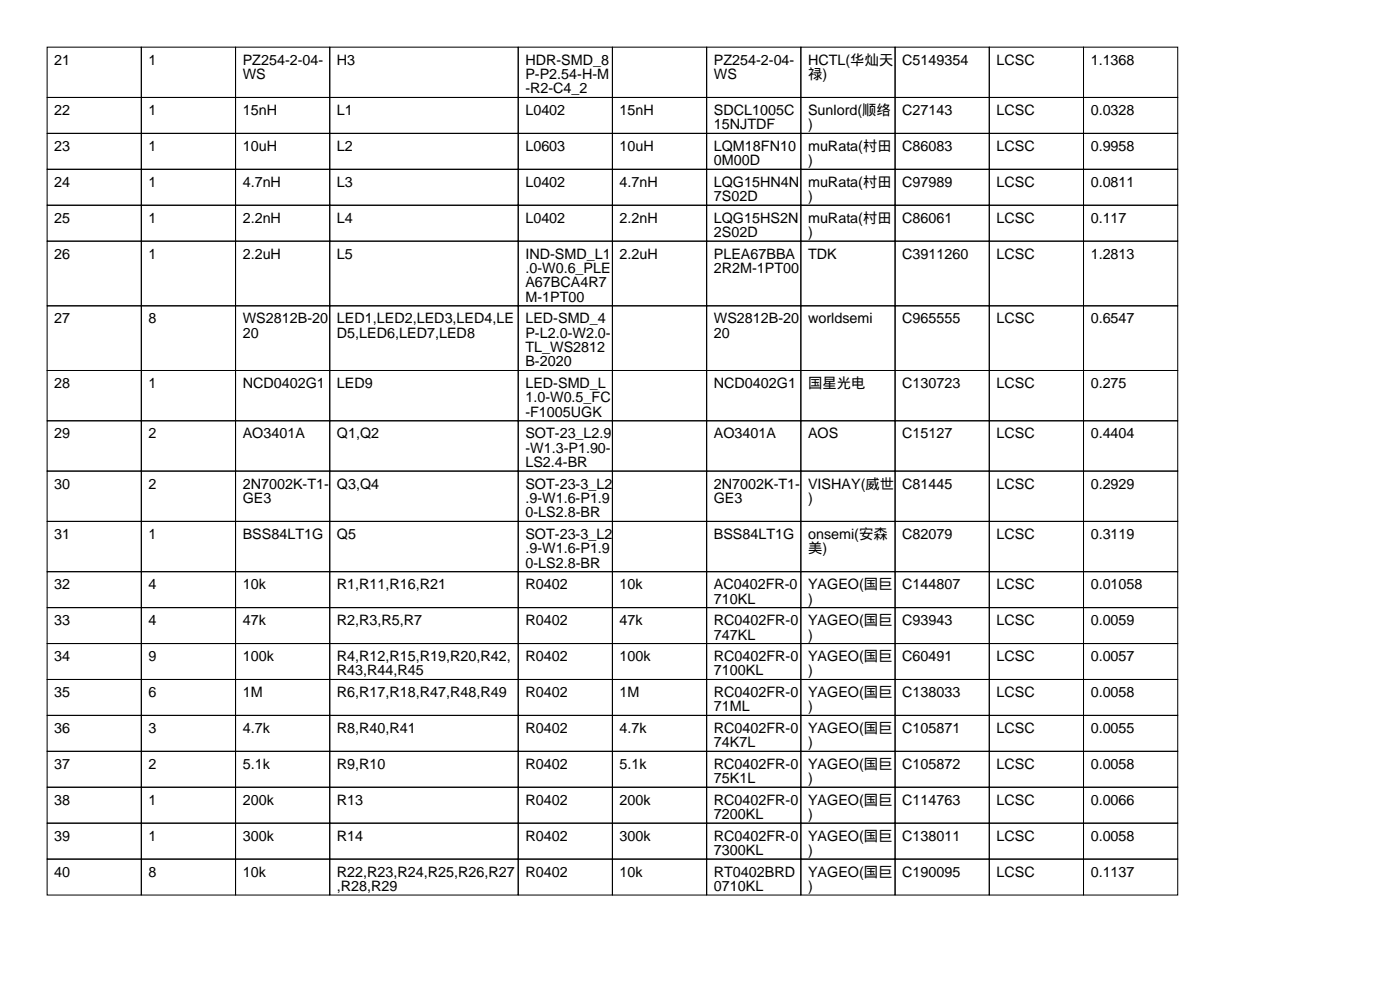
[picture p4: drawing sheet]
<svg xmlns="http://www.w3.org/2000/svg" width="297mm" height="210mm" viewBox="0 0 297 210" stroke-linecap="round" stroke-linejoin="round" font-family="sans-serif">
<defs><g id="words">
<g font-size="3">
<text x="11.5" y="13.7">21</text>
<text x="31.5" y="13.7">1</text>
<text x="51.5" y="13.7">PZ254-2-04-</text>
<text x="51.5" y="16.8">WS</text>
<text x="71.5" y="13.7">H3</text>
<text x="111.5" y="13.7">HDR-SMD_8</text>
<text x="111.5" y="16.8">P-P2.54-H-M</text>
<text x="151.5" y="13.7">PZ254-2-04-</text>
<text x="151.5" y="16.8">WS</text>
<text x="171.5" y="13.7">HCTL(华灿天</text>
<text x="171.5" y="16.8">禄)</text>
<text x="191.5" y="13.7">C5149354</text>
<text x="211.5" y="13.7">LCSC</text>
<text x="231.5" y="13.7">1.1368</text>
<text x="111.5" y="19.8">-R2-C4_2</text>
<text x="11.5" y="24.4">22</text>
<text x="31.5" y="24.4">1</text>
<text x="51.5" y="24.4">15nH</text>
<text x="71.5" y="24.4">L1</text>
<text x="111.5" y="24.4">L0402</text>
<text x="131.5" y="24.4">15nH</text>
<text x="151.5" y="24.4">SDCL1005C</text>
<text x="151.5" y="27.4">15NJTDF</text>
<text x="171.5" y="24.4">Sunlord(顺络</text>
<text x="171.5" y="27.4">)</text>
<text x="191.5" y="24.4">C27143</text>
<text x="211.5" y="24.4">LCSC</text>
<text x="231.5" y="24.4">0.0328</text>
<text x="11.5" y="32">23</text>
<text x="31.5" y="32">1</text>
<text x="51.5" y="32">10uH</text>
<text x="71.5" y="32">L2</text>
<text x="111.5" y="32">L0603</text>
<text x="131.5" y="32">10uH</text>
<text x="151.5" y="32">LQM18FN10</text>
<text x="151.5" y="35.1">0M00D</text>
<text x="171.5" y="32">muRata(村田</text>
<text x="171.5" y="35.1">)</text>
<text x="191.5" y="32">C86083</text>
<text x="211.5" y="32">LCSC</text>
<text x="231.5" y="32">0.9958</text>
<text x="11.5" y="39.6">24</text>
<text x="31.5" y="39.6">1</text>
<text x="51.5" y="39.6">4.7nH</text>
<text x="71.5" y="39.6">L3</text>
<text x="111.5" y="39.6">L0402</text>
<text x="131.5" y="39.6">4.7nH</text>
<text x="151.5" y="39.6">LQG15HN4N</text>
<text x="171.5" y="39.6">muRata(村田</text>
<text x="191.5" y="39.6">C97989</text>
<text x="211.5" y="39.6">LCSC</text>
<text x="231.5" y="39.6">0.0811</text>
<text x="11.5" y="47.2">25</text>
<text x="31.5" y="47.2">1</text>
<text x="51.5" y="47.2">2.2nH</text>
<text x="71.5" y="47.2">L4</text>
<text x="111.5" y="47.2">L0402</text>
<text x="131.5" y="47.2">2.2nH</text>
<text x="151.5" y="42.7">7S02D</text>
<text x="151.5" y="47.2">LQG15HS2N</text>
<text x="171.5" y="42.7">)</text>
<text x="171.5" y="47.2">muRata(村田</text>
<text x="191.5" y="47.2">C86061</text>
<text x="211.5" y="47.2">LCSC</text>
<text x="231.5" y="47.2">0.117</text>
<text x="151.5" y="50.3">2S02D</text>
<text x="171.5" y="50.3">)</text>
<text x="11.5" y="54.9">26</text>
<text x="31.5" y="54.9">1</text>
<text x="51.5" y="54.9">2.2uH</text>
<text x="71.5" y="54.9">L5</text>
<text x="111.5" y="54.9">IND-SMD_L1</text>
<text x="111.5" y="57.9">.0-W0.6_PLE</text>
<text x="131.5" y="54.9">2.2uH</text>
<text x="151.5" y="54.9">PLEA67BBA</text>
<text x="151.5" y="57.9">2R2M-1PT00</text>
<text x="171.5" y="54.9">TDK</text>
<text x="191.5" y="54.9">C3911260</text>
<text x="211.5" y="54.9">LCSC</text>
<text x="231.5" y="54.9">1.2813</text>
<text x="111.5" y="61">A67BCA4R7</text>
<text x="111.5" y="64">M-1PT00</text>
<text x="11.5" y="68.6">27</text>
<text x="31.5" y="68.6">8</text>
<text x="51.5" y="68.6">WS2812B-20</text>
<text x="51.5" y="71.6">20</text>
<text x="71.5" y="68.6">LED1,LED2,LED3,LED4,LE</text>
<text x="71.5" y="71.6">D5,LED6,LED7,LED8</text>
<text x="111.5" y="68.6">LED-SMD_4</text>
<text x="111.5" y="71.6">P-L2.0-W2.0-</text>
<text x="151.5" y="68.6">WS2812B-20</text>
<text x="151.5" y="71.6">20</text>
<text x="171.5" y="68.6">worldsemi</text>
<text x="191.5" y="68.6">C965555</text>
<text x="211.5" y="68.6">LCSC</text>
<text x="231.5" y="68.6">0.6547</text>
<text x="111.5" y="74.7">TL_WS2812</text>
<text x="111.5" y="77.7">B-2020</text>
<text x="11.5" y="82.3">28</text>
<text x="31.5" y="82.3">1</text>
<text x="51.5" y="82.3">NCD0402G1</text>
<text x="71.5" y="82.3">LED9</text>
<text x="111.5" y="82.3">LED-SMD_L</text>
<text x="151.5" y="82.3">NCD0402G1</text>
<text x="171.5" y="82.3">国星光电</text>
<text x="191.5" y="82.3">C130723</text>
<text x="211.5" y="82.3">LCSC</text>
<text x="231.5" y="82.3">0.275</text>
<text x="111.5" y="85.3">1.0-W0.5_FC</text>
<text x="111.5" y="88.4">-F1005UGK</text>
<text x="11.5" y="93">29</text>
<text x="31.5" y="93">2</text>
<text x="51.5" y="93">AO3401A</text>
<text x="71.5" y="93">Q1,Q2</text>
<text x="111.5" y="93">SOT-23_L2.9</text>
<text x="151.5" y="93">AO3401A</text>
<text x="171.5" y="93">AOS</text>
<text x="191.5" y="93">C15127</text>
<text x="211.5" y="93">LCSC</text>
<text x="231.5" y="93">0.4404</text>
<text x="111.5" y="96">-W1.3-P1.90-</text>
<text x="111.5" y="99.1">LS2.4-BR</text>
<text x="11.5" y="103.6">30</text>
<text x="31.5" y="103.6">2</text>
<text x="51.5" y="103.6">2N7002K-T1-</text>
<text x="51.5" y="106.7">GE3</text>
<text x="71.5" y="103.6">Q3,Q4</text>
<text x="111.5" y="103.6">SOT-23-3_L2</text>
<text x="111.5" y="106.7">.9-W1.6-P1.9</text>
<text x="151.5" y="103.6">2N7002K-T1-</text>
<text x="151.5" y="106.7">GE3</text>
<text x="171.5" y="103.6">VISHAY(威世</text>
<text x="171.5" y="106.7">)</text>
<text x="191.5" y="103.6">C81445</text>
<text x="211.5" y="103.6">LCSC</text>
<text x="231.5" y="103.6">0.2929</text>
<text x="111.5" y="109.7">0-LS2.8-BR</text>
<text x="11.5" y="114.3">31</text>
<text x="31.5" y="114.3">1</text>
<text x="51.5" y="114.3">BSS84LT1G</text>
<text x="71.5" y="114.3">Q5</text>
<text x="111.5" y="114.3">SOT-23-3_L2</text>
<text x="111.5" y="117.4">.9-W1.6-P1.9</text>
<text x="151.5" y="114.3">BSS84LT1G</text>
<text x="171.5" y="114.3">onsemi(安森</text>
<text x="171.5" y="117.4">美)</text>
<text x="191.5" y="114.3">C82079</text>
<text x="211.5" y="114.3">LCSC</text>
<text x="231.5" y="114.3">0.3119</text>
<text x="11.5" y="125">32</text>
<text x="31.5" y="125">4</text>
<text x="51.5" y="125">10k</text>
<text x="71.5" y="125">R1,R11,R16,R21</text>
<text x="111.5" y="120.4">0-LS2.8-BR</text>
<text x="111.5" y="125">R0402</text>
<text x="131.5" y="125">10k</text>
<text x="151.5" y="125">AC0402FR-0</text>
<text x="171.5" y="125">YAGEO(国巨</text>
<text x="191.5" y="125">C144807</text>
<text x="211.5" y="125">LCSC</text>
<text x="231.5" y="125">0.01058</text>
<text x="151.5" y="128">710KL</text>
<text x="171.5" y="128">)</text>
<text x="11.5" y="132.6">33</text>
<text x="31.5" y="132.6">4</text>
<text x="51.5" y="132.6">47k</text>
<text x="71.5" y="132.6">R2,R3,R5,R7</text>
<text x="111.5" y="132.6">R0402</text>
<text x="131.5" y="132.6">47k</text>
<text x="151.5" y="132.6">RC0402FR-0</text>
<text x="151.5" y="135.6">747KL</text>
<text x="171.5" y="132.6">YAGEO(国巨</text>
<text x="171.5" y="135.6">)</text>
<text x="191.5" y="132.6">C93943</text>
<text x="211.5" y="132.6">LCSC</text>
<text x="231.5" y="132.6">0.0059</text>
<text x="11.5" y="140.2">34</text>
<text x="31.5" y="140.2">9</text>
<text x="51.5" y="140.2">100k</text>
<text x="71.5" y="140.2">R4,R12,R15,R19,R20,R42,</text>
<text x="71.5" y="143.3">R43,R44,R45</text>
<text x="111.5" y="140.2">R0402</text>
<text x="131.5" y="140.2">100k</text>
<text x="151.5" y="140.2">RC0402FR-0</text>
<text x="151.5" y="143.3">7100KL</text>
<text x="171.5" y="140.2">YAGEO(国巨</text>
<text x="171.5" y="143.3">)</text>
<text x="191.5" y="140.2">C60491</text>
<text x="211.5" y="140.2">LCSC</text>
<text x="231.5" y="140.2">0.0057</text>
<text x="11.5" y="147.8">35</text>
<text x="31.5" y="147.8">6</text>
<text x="51.5" y="147.8">1M</text>
<text x="71.5" y="147.8">R6,R17,R18,R47,R48,R49</text>
<text x="111.5" y="147.8">R0402</text>
<text x="131.5" y="147.8">1M</text>
<text x="151.5" y="147.8">RC0402FR-0</text>
<text x="171.5" y="147.8">YAGEO(国巨</text>
<text x="191.5" y="147.8">C138033</text>
<text x="211.5" y="147.8">LCSC</text>
<text x="231.5" y="147.8">0.0058</text>
<text x="11.5" y="155.5">36</text>
<text x="31.5" y="155.5">3</text>
<text x="51.5" y="155.5">4.7k</text>
<text x="71.5" y="155.5">R8,R40,R41</text>
<text x="111.5" y="155.5">R0402</text>
<text x="131.5" y="155.5">4.7k</text>
<text x="151.5" y="150.9">71ML</text>
<text x="151.5" y="155.5">RC0402FR-0</text>
<text x="171.5" y="150.9">)</text>
<text x="171.5" y="155.5">YAGEO(国巨</text>
<text x="191.5" y="155.5">C105871</text>
<text x="211.5" y="155.5">LCSC</text>
<text x="231.5" y="155.5">0.0055</text>
<text x="151.5" y="158.5">74K7L</text>
<text x="171.5" y="158.5">)</text>
<text x="11.5" y="163.1">37</text>
<text x="31.5" y="163.1">2</text>
<text x="51.5" y="163.1">5.1k</text>
<text x="71.5" y="163.1">R9,R10</text>
<text x="111.5" y="163.1">R0402</text>
<text x="131.5" y="163.1">5.1k</text>
<text x="151.5" y="163.1">RC0402FR-0</text>
<text x="151.5" y="166.1">75K1L</text>
<text x="171.5" y="163.1">YAGEO(国巨</text>
<text x="171.5" y="166.1">)</text>
<text x="191.5" y="163.1">C105872</text>
<text x="211.5" y="163.1">LCSC</text>
<text x="231.5" y="163.1">0.0058</text>
<text x="11.5" y="170.7">38</text>
<text x="31.5" y="170.7">1</text>
<text x="51.5" y="170.7">200k</text>
<text x="71.5" y="170.7">R13</text>
<text x="111.5" y="170.7">R0402</text>
<text x="131.5" y="170.7">200k</text>
<text x="151.5" y="170.7">RC0402FR-0</text>
<text x="151.5" y="173.7">7200KL</text>
<text x="171.5" y="170.7">YAGEO(国巨</text>
<text x="171.5" y="173.7">)</text>
<text x="191.5" y="170.7">C114763</text>
<text x="211.5" y="170.7">LCSC</text>
<text x="231.5" y="170.7">0.0066</text>
<text x="11.5" y="178.3">39</text>
<text x="31.5" y="178.3">1</text>
<text x="51.5" y="178.3">300k</text>
<text x="71.5" y="178.3">R14</text>
<text x="111.5" y="178.3">R0402</text>
<text x="131.5" y="178.3">300k</text>
<text x="151.5" y="178.3">RC0402FR-0</text>
<text x="171.5" y="178.3">YAGEO(国巨</text>
<text x="191.5" y="178.3">C138011</text>
<text x="211.5" y="178.3">LCSC</text>
<text x="231.5" y="178.3">0.0058</text>
<text x="11.5" y="185.9">40</text>
<text x="31.5" y="185.9">8</text>
<text x="51.5" y="185.9">10k</text>
<text x="71.5" y="185.9">R22,R23,R24,R25,R26,R27</text>
<text x="111.5" y="185.9">R0402</text>
<text x="131.5" y="185.9">10k</text>
<text x="151.5" y="181.4">7300KL</text>
<text x="151.5" y="185.9">RT0402BRD</text>
<text x="171.5" y="181.4">)</text>
<text x="171.5" y="185.9">YAGEO(国巨</text>
<text x="191.5" y="185.9">C190095</text>
<text x="211.5" y="185.9">LCSC</text>
<text x="231.5" y="185.9">0.1137</text>
<text x="71.5" y="189">,R28,R29</text>
<text x="151.5" y="189">0710KL</text>
<text x="171.5" y="189">)</text>
</g>
</g></defs>
<g fill="none" stroke="#000" stroke-width=".21">
<path d="M10 10h20v10.7h-20zM30 10h20v10.7h-20zM50 10h20v10.7h-20zM70 10h40v10.7h-40zM110 10h20v10.7h-20zM130 10h20v10.7h-20zM150 10h20v10.7h-20zM170 10h20v10.7h-20zM190 10h20v10.7h-20zM210 10h20v10.7h-20zM230 10h20v10.7h-20zM10 20.7h20v7.6h-20z"/>
<path d="M10 28.3h20v7.6h-20zM10 35.9h20v7.6h-20zM30 20.7h20v7.6h-20zM30 28.3h20v7.6h-20zM30 35.9h20v7.6h-20zM50 20.7h20v7.6h-20zM50 28.3h20v7.6h-20zM50 35.9h20v7.6h-20zM70 20.7h40v7.6h-40zM70 28.3h40v7.6h-40zM70 35.9h40v7.6h-40zM110 20.7h20v7.6h-20z"/>
<path d="M110 28.3h20v7.6h-20zM110 35.9h20v7.6h-20zM130 20.7h20v7.6h-20zM130 28.3h20v7.6h-20zM130 35.9h20v7.6h-20zM150 20.7h20v7.6h-20zM150 28.3h20v7.6h-20zM150 35.9h20v7.6h-20zM170 20.7h20v7.6h-20zM170 28.3h20v7.6h-20zM170 35.9h20v7.6h-20zM190 20.7h20v7.6h-20z"/>
<path d="M190 28.3h20v7.6h-20zM190 35.9h20v7.6h-20zM210 20.7h20v7.6h-20zM210 28.3h20v7.6h-20zM210 35.9h20v7.6h-20zM230 20.7h20v7.6h-20zM230 28.3h20v7.6h-20zM230 35.9h20v7.6h-20zM10 43.5h20v7.6h-20zM10 51.1h20v13.8h-20zM30 43.5h20v7.6h-20zM30 51.1h20v13.8h-20z"/>
<path d="M50 43.5h20v7.6h-20zM50 51.1h20v13.8h-20zM70 43.5h40v7.6h-40zM70 51.1h40v13.8h-40zM110 43.5h20v7.6h-20zM110 51.1h20v13.8h-20zM130 43.5h20v7.6h-20zM130 51.1h20v13.8h-20zM150 43.5h20v7.6h-20zM150 51.1h20v13.8h-20zM170 43.5h20v7.6h-20zM170 51.1h20v13.8h-20z"/>
<path d="M190 43.5h20v7.6h-20zM190 51.1h20v13.8h-20zM210 43.5h20v7.6h-20zM210 51.1h20v13.8h-20zM230 43.5h20v7.6h-20zM230 51.1h20v13.8h-20zM10 64.9h20v13.7h-20zM10 78.6h20v10.6h-20zM30 64.9h20v13.7h-20zM30 78.6h20v10.6h-20zM50 64.9h20v13.7h-20zM50 78.6h20v10.6h-20z"/>
<path d="M70 64.9h40v13.7h-40zM70 78.6h40v10.6h-40zM110 64.9h20v13.7h-20zM110 78.6h20v10.6h-20zM130 64.9h20v13.7h-20zM130 78.6h20v10.6h-20zM150 64.9h20v13.7h-20zM150 78.6h20v10.6h-20zM170 64.9h20v13.7h-20zM170 78.6h20v10.6h-20zM190 64.9h20v13.7h-20zM190 78.6h20v10.6h-20z"/>
<path d="M210 64.9h20v13.7h-20zM210 78.6h20v10.6h-20zM230 64.9h20v13.7h-20zM230 78.6h20v10.6h-20zM10 89.2h20v10.7h-20zM10 99.9h20v10.7h-20zM30 89.2h20v10.7h-20zM30 99.9h20v10.7h-20zM50 89.2h20v10.7h-20zM50 99.9h20v10.7h-20zM70 89.2h40v10.7h-40zM70 99.9h40v10.7h-40z"/>
<path d="M110 89.2h20v10.7h-20zM110 99.9h20v10.7h-20zM130 89.2h20v10.7h-20zM130 99.9h20v10.7h-20zM150 89.2h20v10.7h-20zM150 99.9h20v10.7h-20zM170 89.2h20v10.7h-20zM170 99.9h20v10.7h-20zM190 89.2h20v10.7h-20zM190 99.9h20v10.7h-20zM210 89.2h20v10.7h-20zM210 99.9h20v10.7h-20z"/>
<path d="M230 89.2h20v10.7h-20zM230 99.9h20v10.7h-20zM10 110.6h20v10.7h-20zM30 110.6h20v10.7h-20zM50 110.6h20v10.7h-20zM70 110.6h40v10.7h-40zM110 110.6h20v10.7h-20zM130 110.6h20v10.7h-20zM150 110.6h20v10.7h-20zM170 110.6h20v10.7h-20zM190 110.6h20v10.7h-20zM210 110.6h20v10.7h-20z"/>
<path d="M230 110.6h20v10.7h-20zM10 121.3h20v7.6h-20zM10 128.9h20v7.6h-20zM10 136.5h20v7.6h-20zM30 121.3h20v7.6h-20zM30 128.9h20v7.6h-20zM30 136.5h20v7.6h-20zM50 121.3h20v7.6h-20zM50 128.9h20v7.6h-20zM50 136.5h20v7.6h-20zM70 121.3h40v7.6h-40zM70 128.9h40v7.6h-40z"/>
<path d="M70 136.5h40v7.6h-40zM110 121.3h20v7.6h-20zM110 128.9h20v7.6h-20zM110 136.5h20v7.6h-20zM130 121.3h20v7.6h-20zM130 128.9h20v7.6h-20zM130 136.5h20v7.6h-20zM150 121.3h20v7.6h-20zM150 128.9h20v7.6h-20zM150 136.5h20v7.6h-20zM170 121.3h20v7.6h-20zM170 128.9h20v7.6h-20z"/>
<path d="M170 136.5h20v7.6h-20zM190 121.3h20v7.6h-20zM190 128.9h20v7.6h-20zM190 136.5h20v7.6h-20zM210 121.3h20v7.6h-20zM210 128.9h20v7.6h-20zM210 136.5h20v7.6h-20zM230 121.3h20v7.6h-20zM230 128.9h20v7.6h-20zM230 136.5h20v7.6h-20zM10 144.1h20v7.6h-20zM10 151.7h20v7.7h-20z"/>
<path d="M10 159.4h20v7.6h-20zM30 144.1h20v7.6h-20zM30 151.7h20v7.7h-20zM30 159.4h20v7.6h-20zM50 144.1h20v7.6h-20zM50 151.7h20v7.7h-20zM50 159.4h20v7.6h-20zM70 144.1h40v7.6h-40zM70 151.7h40v7.7h-40zM70 159.4h40v7.6h-40zM110 144.1h20v7.6h-20zM110 151.7h20v7.7h-20z"/>
<path d="M110 159.4h20v7.6h-20zM130 144.1h20v7.6h-20zM130 151.7h20v7.7h-20zM130 159.4h20v7.6h-20zM150 144.1h20v7.6h-20zM150 151.7h20v7.7h-20zM150 159.4h20v7.6h-20zM170 144.1h20v7.6h-20zM170 151.7h20v7.7h-20zM170 159.4h20v7.6h-20zM190 144.1h20v7.6h-20zM190 151.7h20v7.7h-20z"/>
<path d="M190 159.4h20v7.6h-20zM210 144.1h20v7.6h-20zM210 151.7h20v7.7h-20zM210 159.4h20v7.6h-20zM230 144.1h20v7.6h-20zM230 151.7h20v7.7h-20zM230 159.4h20v7.6h-20zM10 167h20v7.6h-20zM10 174.6h20v7.6h-20zM30 167h20v7.6h-20zM30 174.6h20v7.6h-20zM50 167h20v7.6h-20z"/>
<path d="M50 174.6h20v7.6h-20zM70 167h40v7.6h-40zM70 174.6h40v7.6h-40zM110 167h20v7.6h-20zM110 174.6h20v7.6h-20zM130 167h20v7.6h-20zM130 174.6h20v7.6h-20zM150 167h20v7.6h-20zM150 174.6h20v7.6h-20zM170 167h20v7.6h-20zM170 174.6h20v7.6h-20zM190 167h20v7.6h-20z"/>
<path d="M190 174.6h20v7.6h-20zM210 167h20v7.6h-20zM210 174.6h20v7.6h-20zM230 167h20v7.6h-20zM230 174.6h20v7.6h-20zM10 182.2h20v7.6h-20zM30 182.2h20v7.6h-20zM50 182.2h20v7.6h-20zM70 182.2h40v7.6h-40zM110 182.2h20v7.6h-20zM130 182.2h20v7.6h-20zM150 182.2h20v7.6h-20z"/>
<path d="M170 182.2h20v7.6h-20zM190 182.2h20v7.6h-20zM210 182.2h20v7.6h-20zM230 182.2h20v7.6h-20z"/>
</g>
<use href="#words"/>
</svg>
